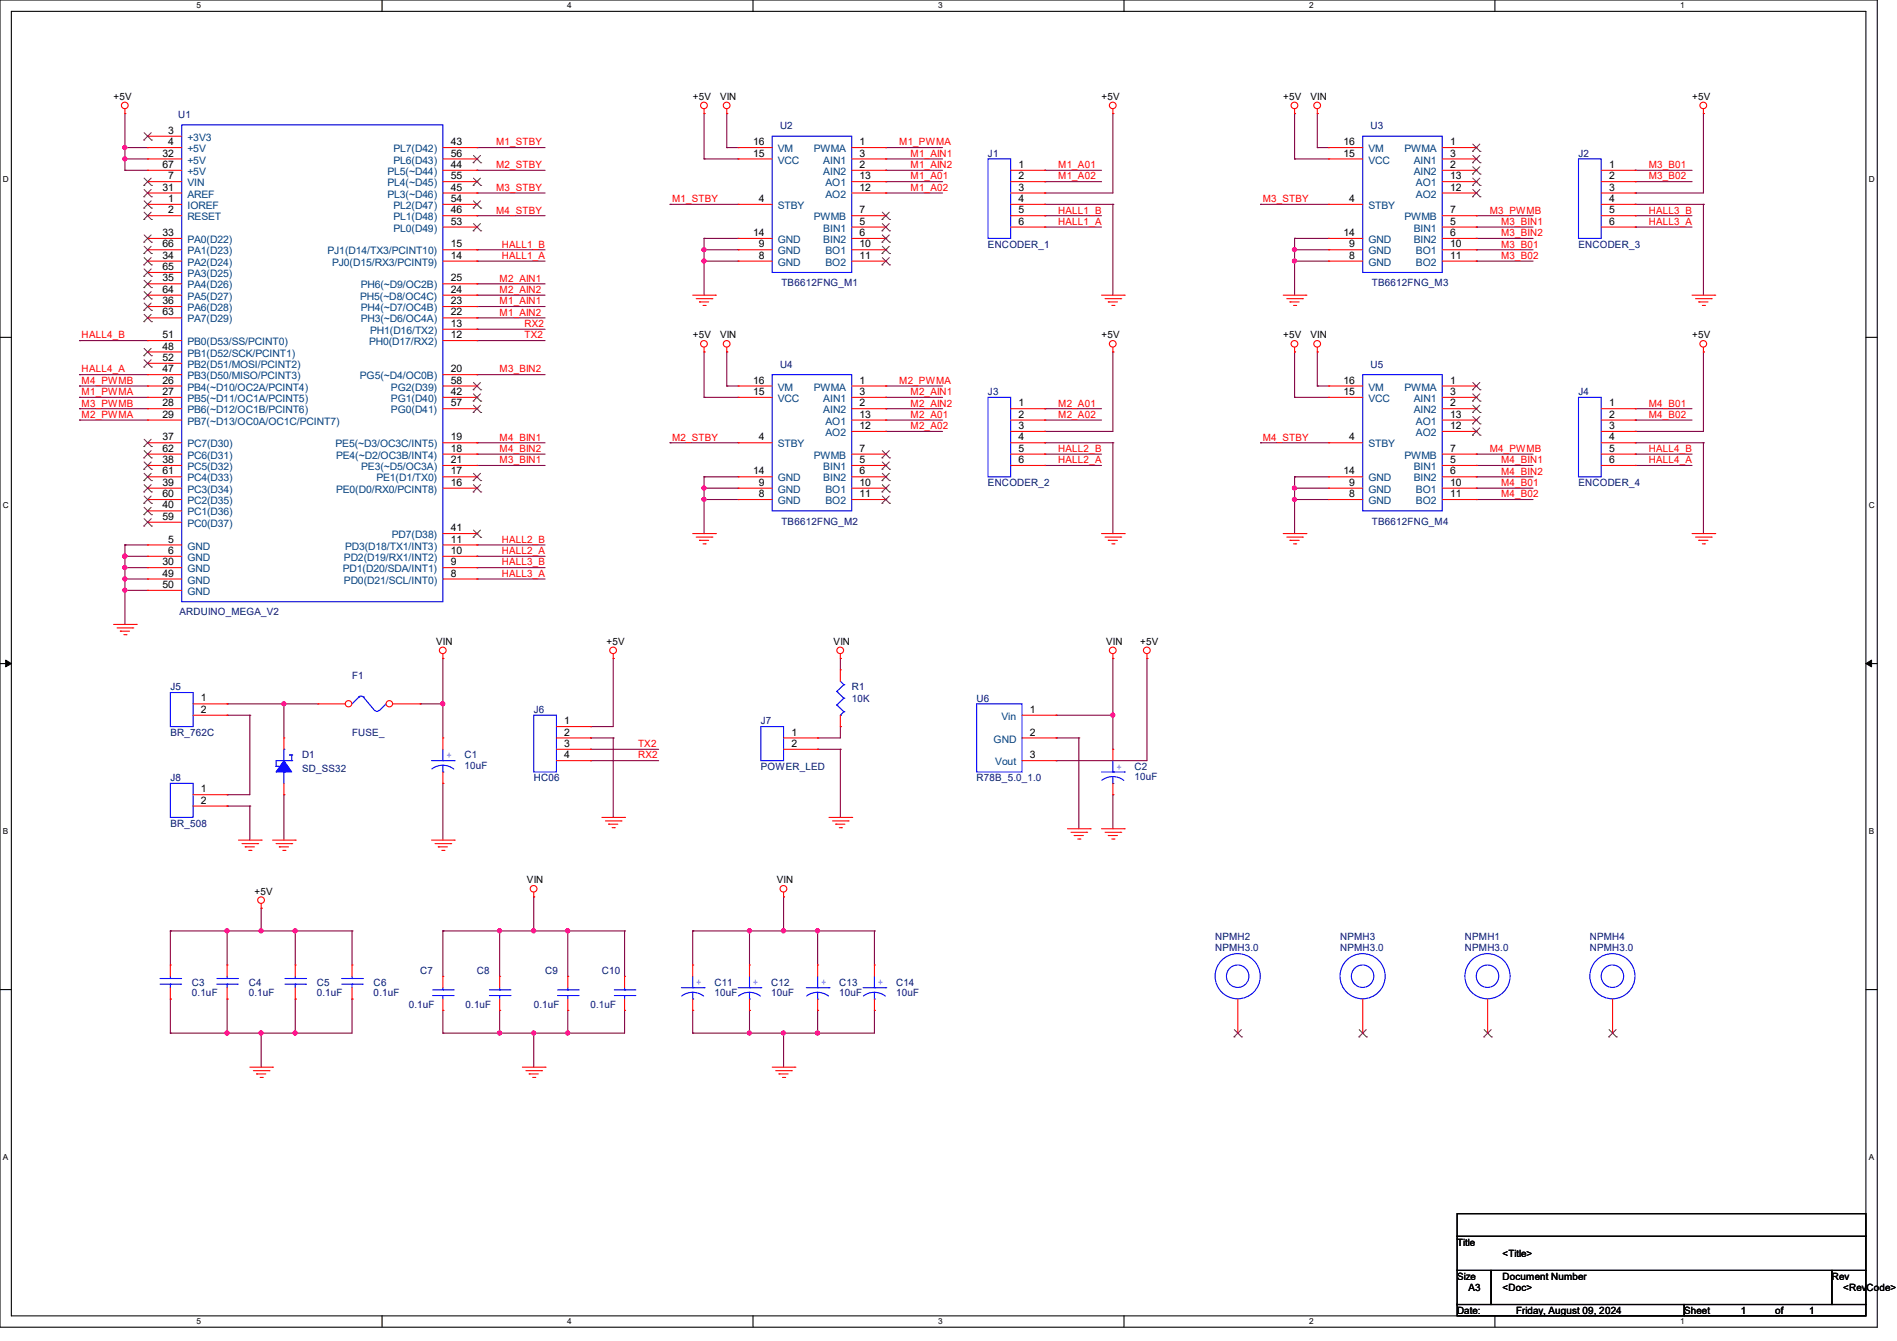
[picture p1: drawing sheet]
<svg xmlns="http://www.w3.org/2000/svg" width="297mm" height="210mm" viewBox="0 0 297 210" stroke-linecap="round" stroke-linejoin="round" font-family="sans-serif">
<defs><g id="words">
<g font-size="1.6">
<text x="17.8" y="15.7">+5V</text>
<text x="108.5" y="15.7">+5V</text>
<text x="112.7" y="15.7">VIN</text>
<text x="172.5" y="15.7">+5V</text>
<text x="200.9" y="15.7">+5V</text>
<text x="205.2" y="15.7">VIN</text>
<text x="264.9" y="15.7">+5V</text>
<text x="26.3" y="21">3</text>
<text x="26.3" y="22.7">4</text>
<text x="70.6" y="22.7">43</text>
<text x="117.9" y="22.7">16</text>
<text x="134.6" y="22.7">1</text>
<text x="210.4" y="22.7">16</text>
<text x="227" y="22.7">1</text>
<text x="25.4" y="29.8">31</text>
<text x="25.4" y="26.3">67</text>
<text x="25.4" y="24.5">32</text>
<text x="26.3" y="28.1">7</text>
<text x="70.6" y="26.3">44</text>
<text x="70.6" y="29.8">45</text>
<text x="70.6" y="28.1">55</text>
<text x="70.6" y="24.5">56</text>
<text x="117.9" y="24.5">15</text>
<text x="134.6" y="26.3">2</text>
<text x="134.6" y="24.5">3</text>
<text x="134.6" y="29.8">12</text>
<text x="134.6" y="28.1">13</text>
<text x="159.5" y="26.3">1</text>
<text x="159.5" y="28.1">2</text>
<text x="159.5" y="29.8">3</text>
<text x="210.4" y="24.5">15</text>
<text x="227" y="26.3">2</text>
<text x="227" y="24.5">3</text>
<text x="227" y="29.8">12</text>
<text x="227" y="28.1">13</text>
<text x="251.9" y="26.3">1</text>
<text x="251.9" y="28.1">2</text>
<text x="251.9" y="29.8">3</text>
<text x="26.3" y="31.6">1</text>
<text x="26.3" y="33.4">2</text>
<text x="70.6" y="33.4">46</text>
<text x="70.6" y="35.2">53</text>
<text x="70.6" y="31.6">54</text>
<text x="118.8" y="31.6">4</text>
<text x="134.6" y="35.2">5</text>
<text x="134.6" y="33.4">7</text>
<text x="159.5" y="31.6">4</text>
<text x="159.5" y="33.4">5</text>
<text x="159.5" y="35.2">6</text>
<text x="211.2" y="31.6">4</text>
<text x="227" y="35.2">5</text>
<text x="227" y="33.4">7</text>
<text x="251.9" y="31.6">4</text>
<text x="251.9" y="33.4">5</text>
<text x="251.9" y="35.2">6</text>
<text x="25.4" y="37">33</text>
<text x="25.4" y="40.5">34</text>
<text x="25.4" y="38.7">66</text>
<text x="70.6" y="40.5">14</text>
<text x="70.6" y="38.7">15</text>
<text x="117.9" y="37">14</text>
<text x="118.8" y="40.5">8</text>
<text x="118.8" y="38.7">9</text>
<text x="134.6" y="37">6</text>
<text x="134.6" y="38.7">10</text>
<text x="134.6" y="40.5">11</text>
<text x="210.4" y="37">14</text>
<text x="211.2" y="40.5">8</text>
<text x="211.2" y="38.7">9</text>
<text x="227" y="37">6</text>
<text x="227" y="38.7">10</text>
<text x="227" y="40.5">11</text>
<text x="25.4" y="44.1">35</text>
<text x="25.4" y="47.6">36</text>
<text x="25.4" y="45.8">64</text>
<text x="25.4" y="42.3">65</text>
<text x="70.6" y="47.6">23</text>
<text x="70.6" y="45.8">24</text>
<text x="70.6" y="44.1">25</text>
<text x="25.4" y="53">51</text>
<text x="25.4" y="49.4">63</text>
<text x="70.6" y="53">12</text>
<text x="70.6" y="51.2">13</text>
<text x="70.6" y="49.4">22</text>
<text x="108.5" y="53">+5V</text>
<text x="112.7" y="53">VIN</text>
<text x="172.5" y="53">+5V</text>
<text x="200.9" y="53">+5V</text>
<text x="205.2" y="53">VIN</text>
<text x="264.9" y="53">+5V</text>
<text x="25.4" y="58.3">47</text>
<text x="25.4" y="54.7">48</text>
<text x="25.4" y="56.5">52</text>
<text x="70.6" y="58.3">20</text>
<text x="25.4" y="60.1">26</text>
<text x="25.4" y="61.8">27</text>
<text x="25.4" y="63.6">28</text>
<text x="25.4" y="65.4">29</text>
<text x="70.6" y="61.8">42</text>
<text x="70.6" y="63.6">57</text>
<text x="70.6" y="60.1">58</text>
<text x="117.9" y="61.8">15</text>
<text x="117.9" y="60.1">16</text>
<text x="134.6" y="60.1">1</text>
<text x="134.6" y="63.6">2</text>
<text x="134.6" y="61.8">3</text>
<text x="134.6" y="65.4">13</text>
<text x="159.5" y="63.6">1</text>
<text x="159.5" y="65.4">2</text>
<text x="210.4" y="61.8">15</text>
<text x="210.4" y="60.1">16</text>
<text x="227" y="60.1">1</text>
<text x="227" y="63.6">2</text>
<text x="227" y="61.8">3</text>
<text x="227" y="65.4">13</text>
<text x="251.9" y="63.6">1</text>
<text x="251.9" y="65.4">2</text>
<text x="25.4" y="69">37</text>
<text x="25.4" y="70.7">62</text>
<text x="70.6" y="70.7">18</text>
<text x="70.6" y="69">19</text>
<text x="118.8" y="69">4</text>
<text x="134.6" y="70.7">7</text>
<text x="134.6" y="67.2">12</text>
<text x="159.5" y="67.2">3</text>
<text x="159.5" y="69">4</text>
<text x="159.5" y="70.7">5</text>
<text x="211.2" y="69">4</text>
<text x="227" y="70.7">7</text>
<text x="227" y="67.2">12</text>
<text x="251.9" y="67.2">3</text>
<text x="251.9" y="69">4</text>
<text x="251.9" y="70.7">5</text>
<text x="25.4" y="72.5">38</text>
<text x="25.4" y="76.1">39</text>
<text x="25.4" y="77.9">60</text>
<text x="25.4" y="74.3">61</text>
<text x="70.6" y="76.1">16</text>
<text x="70.6" y="74.3">17</text>
<text x="70.6" y="72.5">21</text>
<text x="117.9" y="74.3">14</text>
<text x="118.8" y="77.9">8</text>
<text x="118.8" y="76.1">9</text>
<text x="134.6" y="72.5">5</text>
<text x="134.6" y="74.3">6</text>
<text x="134.6" y="76.1">10</text>
<text x="134.6" y="77.9">11</text>
<text x="159.5" y="72.5">6</text>
<text x="210.4" y="74.3">14</text>
<text x="211.2" y="77.9">8</text>
<text x="211.2" y="76.1">9</text>
<text x="227" y="72.5">5</text>
<text x="227" y="74.3">6</text>
<text x="227" y="76.1">10</text>
<text x="227" y="77.9">11</text>
<text x="251.9" y="72.5">6</text>
<text x="25.4" y="81.4">59</text>
<text x="25.4" y="79.6">40</text>
<text x="70.6" y="83.2">41</text>
<text x="25.4" y="88.5">30</text>
<text x="26.3" y="85">5</text>
<text x="26.3" y="86.7">6</text>
<text x="70.6" y="86.7">10</text>
<text x="70.6" y="85">11</text>
<text x="70.6" y="88.5">9</text>
<text x="25.4" y="90.3">49</text>
<text x="25.4" y="92.1">50</text>
<text x="70.6" y="90.3">8</text>
<text x="68.3" y="101">VIN</text>
<text x="95" y="101">+5V</text>
<text x="130.5" y="101">VIN</text>
<text x="173.2" y="101">VIN</text>
<text x="178.5" y="101">+5V</text>
<text x="31.5" y="109.9">1</text>
<text x="31.5" y="111.6">2</text>
<text x="88.3" y="113.4">1</text>
<text x="161.2" y="111.6">1</text>
<text x="88.3" y="115.2">2</text>
<text x="88.3" y="117">3</text>
<text x="88.3" y="118.7">4</text>
<text x="123.9" y="115.2">1</text>
<text x="123.9" y="117">2</text>
<text x="161.2" y="115.2">2</text>
<text x="161.2" y="118.7">3</text>
<text x="31.5" y="124.1">1</text>
<text x="31.5" y="125.9">2</text>
<text x="39.8" y="140.1">+5V</text>
<text x="82.5" y="138.3">VIN</text>
<text x="121.6" y="138.3">VIN</text>
<text x="228.1" y="195.1">Title</text>
<text x="235.2" y="196.8">&lt;Title&gt;</text>
<text x="228.1" y="200.4">Size</text>
<text x="229.9" y="202.2">A3</text>
<text x="235.2" y="200.4">Document Number</text>
<text x="235.2" y="202.2">&lt;Doc&gt;</text>
<text x="286.8" y="200.4">Rev</text>
<text x="288.6" y="202.2">&lt;RevCode&gt;</text>
<text x="228.1" y="205.7">Date:</text>
<text x="237.4" y="205.7">Friday, August 09, 2024</text>
<text x="263.7" y="205.7">Sheet</text>
<text x="272.6" y="205.7">1</text>
<text x="277.9" y="205.7">of</text>
<text x="283.2" y="205.7">1</text>
</g>
<g font-size="1.6" fill="#000080">
<text x="27.9" y="18.5">U1</text>
<text x="122.1" y="20.3">U2</text>
<text x="214.6" y="20.3">U3</text>
<text x="154.7" y="24.6">J1</text>
<text x="247.1" y="24.6">J2</text>
<text x="154.7" y="38.8">ENCODER_1</text>
<text x="247.1" y="38.8">ENCODER_3</text>
<text x="122.3" y="44.8">TB6612FNG_M1</text>
<text x="214.8" y="44.8">TB6612FNG_M3</text>
<text x="122.1" y="57.6">U4</text>
<text x="214.6" y="57.6">U5</text>
<text x="154.7" y="61.9">J3</text>
<text x="247.1" y="61.9">J4</text>
<text x="154.7" y="76.1">ENCODER_2</text>
<text x="247.1" y="76.1">ENCODER_4</text>
<text x="122.3" y="82.2">TB6612FNG_M2</text>
<text x="214.8" y="82.2">TB6612FNG_M4</text>
<text x="28.1" y="96.4">ARDUINO_MEGA_V2</text>
<text x="55.1" y="106.3">F1</text>
<text x="26.7" y="108.1">J5</text>
<text x="83.6" y="111.7">J6</text>
<text x="119.1" y="113.5">J7</text>
<text x="133.3" y="108.1">R1</text>
<text x="133.3" y="109.9">10K</text>
<text x="152.9" y="109.9">U6</text>
<text x="26.7" y="115.2">BR_762C</text>
<text x="47.3" y="118.8">D1</text>
<text x="55.1" y="115.2">FUSE_</text>
<text x="72.7" y="118.8">C1</text>
<text x="26.7" y="122.3">J8</text>
<text x="47.3" y="120.9">SD_SS32</text>
<text x="72.7" y="120.4">10uF</text>
<text x="83.6" y="122.3">HC06</text>
<text x="119.1" y="120.6">POWER_LED</text>
<text x="152.9" y="122.3">R78B_5.0_1.0</text>
<text x="177.6" y="120.6">C2</text>
<text x="177.6" y="122.2">10uF</text>
<text x="26.7" y="129.5">BR_508</text>
<text x="190.2" y="147.2">NPMH2</text>
<text x="190.2" y="149">NPMH3.0</text>
<text x="209.8" y="147.2">NPMH3</text>
<text x="209.8" y="149">NPMH3.0</text>
<text x="229.4" y="147.2">NPMH1</text>
<text x="229.4" y="149">NPMH3.0</text>
<text x="248.9" y="147.2">NPMH4</text>
<text x="248.9" y="149">NPMH3.0</text>
<text x="30.1" y="154.3">C3</text>
<text x="30.1" y="156">0.1uF</text>
<text x="38.9" y="154.3">C4</text>
<text x="38.9" y="156">0.1uF</text>
<text x="49.6" y="154.3">C5</text>
<text x="49.6" y="156">0.1uF</text>
<text x="58.5" y="154.3">C6</text>
<text x="58.5" y="156">0.1uF</text>
<text x="65.8" y="152.6">C7</text>
<text x="74.7" y="152.6">C8</text>
<text x="85.3" y="152.6">C9</text>
<text x="94.2" y="152.6">C10</text>
<text x="111.8" y="154.3">C11</text>
<text x="111.8" y="156">10uF</text>
<text x="120.7" y="154.3">C12</text>
<text x="120.7" y="156">10uF</text>
<text x="131.4" y="154.3">C13</text>
<text x="131.4" y="156">10uF</text>
<text x="140.3" y="154.3">C14</text>
<text x="140.3" y="156">10uF</text>
<text x="64" y="157.9">0.1uF</text>
<text x="72.9" y="157.9">0.1uF</text>
<text x="83.6" y="157.9">0.1uF</text>
<text x="92.5" y="157.9">0.1uF</text>
</g>
<g font-size="1.6" fill="#004080">
<text x="29.3" y="22.1">+3V3</text>
<text x="29.3" y="23.8">+5V</text>
<text x="61.6" y="23.8">PL7(D42)</text>
<text x="121.8" y="23.8">VM</text>
<text x="127.4" y="23.8">PWMA</text>
<text x="214.2" y="23.8">VM</text>
<text x="219.9" y="23.8">PWMA</text>
<text x="29.3" y="29.2">VIN</text>
<text x="29.3" y="27.4">+5V</text>
<text x="29.3" y="25.6">+5V</text>
<text x="60.7" y="27.4">PL5(~D44)</text>
<text x="60.7" y="29.2">PL4(~D45)</text>
<text x="61.6" y="25.6">PL6(D43)</text>
<text x="121.8" y="25.6">VCC</text>
<text x="128.9" y="27.4">AIN2</text>
<text x="128.9" y="25.6">AIN1</text>
<text x="129.2" y="29.2">AO1</text>
<text x="214.2" y="25.6">VCC</text>
<text x="221.4" y="27.4">AIN2</text>
<text x="221.4" y="25.6">AIN1</text>
<text x="221.7" y="29.2">AO1</text>
<text x="29.3" y="32.7">IOREF</text>
<text x="29.3" y="34.5">RESET</text>
<text x="29.3" y="30.9">AREF</text>
<text x="60.7" y="30.9">PL3(~D46)</text>
<text x="61.6" y="34.5">PL1(D48)</text>
<text x="61.6" y="32.7">PL2(D47)</text>
<text x="121.8" y="32.7">STBY</text>
<text x="127.4" y="34.5">PWMB</text>
<text x="129.2" y="30.9">AO2</text>
<text x="214.2" y="32.7">STBY</text>
<text x="219.9" y="34.5">PWMB</text>
<text x="221.7" y="30.9">AO2</text>
<text x="29.3" y="38.1">PA0(D22)</text>
<text x="29.3" y="41.6">PA2(D24)</text>
<text x="29.3" y="39.8">PA1(D23)</text>
<text x="51.3" y="39.8">PJ1(D14/TX3/PCINT10)</text>
<text x="52" y="41.6">PJ0(D15/RX3/PCINT9)</text>
<text x="61.6" y="36.3">PL0(D49)</text>
<text x="121.8" y="41.6">GND</text>
<text x="121.8" y="39.8">GND</text>
<text x="121.8" y="38.1">GND</text>
<text x="128.9" y="36.3">BIN1</text>
<text x="128.9" y="38.1">BIN2</text>
<text x="129.2" y="39.8">BO1</text>
<text x="129.2" y="41.6">BO2</text>
<text x="214.2" y="41.6">GND</text>
<text x="214.2" y="39.8">GND</text>
<text x="214.2" y="38.1">GND</text>
<text x="221.4" y="36.3">BIN1</text>
<text x="221.4" y="38.1">BIN2</text>
<text x="221.7" y="39.8">BO1</text>
<text x="221.7" y="41.6">BO2</text>
<text x="29.3" y="45.2">PA4(D26)</text>
<text x="29.3" y="46.9">PA5(D27)</text>
<text x="29.3" y="43.4">PA3(D25)</text>
<text x="56.4" y="46.9">PH5(~D8/OC4C)</text>
<text x="56.5" y="45.2">PH6(~D9/OC2B)</text>
<text x="29.3" y="48.7">PA6(D28)</text>
<text x="29.3" y="50.5">PA7(D29)</text>
<text x="56.5" y="50.5">PH3(~D6/OC4A)</text>
<text x="56.5" y="48.7">PH4(~D7/OC4B)</text>
<text x="58" y="52.3">PH1(D16/TX2)</text>
<text x="29.3" y="59.4">PB3(D50/MISO/PCINT3)</text>
<text x="29.3" y="55.8">PB1(D52/SCK/PCINT1)</text>
<text x="29.3" y="54.1">PB0(D53/SS/PCINT0)</text>
<text x="29.3" y="57.6">PB2(D51/MOSI/PCINT2)</text>
<text x="56.3" y="59.4">PG5(~D4/OC0B)</text>
<text x="57.8" y="54.1">PH0(D17/RX2)</text>
<text x="29.3" y="61.2">PB4(~D10/OC2A/PCINT4)</text>
<text x="29.3" y="63">PB5(~D11/OC1A/PCINT5)</text>
<text x="29.3" y="64.7">PB6(~D12/OC1B/PCINT6)</text>
<text x="61.2" y="63">PG1(D40)</text>
<text x="61.2" y="64.7">PG0(D41)</text>
<text x="61.2" y="61.2">PG2(D39)</text>
<text x="121.8" y="63">VCC</text>
<text x="121.8" y="61.2">VM</text>
<text x="127.4" y="61.2">PWMA</text>
<text x="128.9" y="64.7">AIN2</text>
<text x="128.9" y="63">AIN1</text>
<text x="214.2" y="63">VCC</text>
<text x="214.2" y="61.2">VM</text>
<text x="219.9" y="61.2">PWMA</text>
<text x="221.4" y="64.7">AIN2</text>
<text x="221.4" y="63">AIN1</text>
<text x="29.3" y="66.5">PB7(~D13/OC0A/OC1C/PCINT7)</text>
<text x="29.3" y="70.1">PC7(D30)</text>
<text x="29.3" y="71.8">PC6(D31)</text>
<text x="52.5" y="70.1">PE5(~D3/OC3C/INT5)</text>
<text x="52.6" y="71.8">PE4(~D2/OC3B/INT4)</text>
<text x="121.8" y="70.1">STBY</text>
<text x="127.4" y="71.8">PWMB</text>
<text x="129.2" y="68.3">AO2</text>
<text x="129.2" y="66.5">AO1</text>
<text x="214.2" y="70.1">STBY</text>
<text x="219.9" y="71.8">PWMB</text>
<text x="221.7" y="68.3">AO2</text>
<text x="221.7" y="66.5">AO1</text>
<text x="29.3" y="73.6">PC5(D32)</text>
<text x="29.3" y="77.2">PC3(D34)</text>
<text x="29.3" y="75.4">PC4(D33)</text>
<text x="52.6" y="77.2">PE0(D0/RX0/PCINT8)</text>
<text x="56.6" y="73.6">PE3(~D5/OC3A)</text>
<text x="58.9" y="75.4">PE1(D1/TX0)</text>
<text x="121.8" y="77.2">GND</text>
<text x="121.8" y="75.4">GND</text>
<text x="128.9" y="73.6">BIN1</text>
<text x="128.9" y="75.4">BIN2</text>
<text x="129.2" y="77.2">BO1</text>
<text x="214.2" y="77.2">GND</text>
<text x="214.2" y="75.4">GND</text>
<text x="221.4" y="73.6">BIN1</text>
<text x="221.4" y="75.4">BIN2</text>
<text x="221.7" y="77.2">BO1</text>
<text x="29.3" y="82.5">PC0(D37)</text>
<text x="29.3" y="79">PC2(D35)</text>
<text x="29.3" y="80.7">PC1(D36)</text>
<text x="121.8" y="79">GND</text>
<text x="129.2" y="79">BO2</text>
<text x="214.2" y="79">GND</text>
<text x="221.7" y="79">BO2</text>
<text x="29.3" y="86.1">GND</text>
<text x="29.3" y="87.8">GND</text>
<text x="29.3" y="89.6">GND</text>
<text x="53.7" y="89.6">PD1(D20/SDA/INT1)</text>
<text x="53.8" y="87.8">PD2(D19/RX1/INT2)</text>
<text x="54" y="86.1">PD3(D18/TX1/INT3)</text>
<text x="61.3" y="84.3">PD7(D38)</text>
<text x="29.3" y="91.4">GND</text>
<text x="29.3" y="93.2">GND</text>
<text x="53.8" y="91.4">PD0(D21/SCL/INT0)</text>
<text x="156.8" y="112.7">Vin</text>
<text x="155.6" y="116.3">GND</text>
<text x="155.8" y="119.8">Vout</text>
</g>
<g font-size="1.6" fill="#f00">
<text x="77.7" y="22.8">M1_STBY</text>
<text x="140.8" y="22.8">M1_PWMA</text>
<text x="77.7" y="26.3">M2_STBY</text>
<text x="77.7" y="29.9">M3_STBY</text>
<text x="142.6" y="28.1">M1_A01</text>
<text x="142.6" y="29.9">M1_A02</text>
<text x="142.6" y="24.6">M1_AIN1</text>
<text x="142.6" y="26.3">M1_AIN2</text>
<text x="165.7" y="26.3">M1_A01</text>
<text x="165.7" y="28.1">M1_A02</text>
<text x="258.1" y="26.3">M3_B01</text>
<text x="258.1" y="28.1">M3_B02</text>
<text x="77.7" y="33.4">M4_STBY</text>
<text x="105.2" y="31.7">M1_STBY</text>
<text x="165.7" y="33.4">HALL1_B</text>
<text x="165.7" y="35.2">HALL1_A</text>
<text x="197.7" y="31.7">M3_STBY</text>
<text x="233.3" y="33.4">M3_PWMB</text>
<text x="235" y="35.2">M3_BIN1</text>
<text x="258.1" y="33.4">HALL3_B</text>
<text x="258.1" y="35.2">HALL3_A</text>
<text x="78.6" y="38.8">HALL1_B</text>
<text x="78.6" y="40.6">HALL1_A</text>
<text x="235" y="38.8">M3_B01</text>
<text x="235" y="40.6">M3_B02</text>
<text x="235" y="37">M3_BIN2</text>
<text x="78.2" y="47.7">M1_AIN1</text>
<text x="78.2" y="45.9">M2_AIN2</text>
<text x="78.2" y="44.1">M2_AIN1</text>
<text x="12.8" y="53">HALL4_B</text>
<text x="78.2" y="49.4">M1_AIN2</text>
<text x="82.1" y="51.2">RX2</text>
<text x="82.1" y="53">TX2</text>
<text x="12.8" y="58.3">HALL4_A</text>
<text x="78.2" y="58.3">M3_BIN2</text>
<text x="12.8" y="60.1">M4_PWMB</text>
<text x="12.8" y="61.9">M1_PWMA</text>
<text x="12.8" y="63.7">M3_PWMB</text>
<text x="12.8" y="65.4">M2_PWMA</text>
<text x="140.8" y="60.1">M2_PWMA</text>
<text x="142.6" y="65.4">M2_A01</text>
<text x="142.6" y="61.9">M2_AIN1</text>
<text x="142.6" y="63.7">M2_AIN2</text>
<text x="165.7" y="63.7">M2_A01</text>
<text x="165.7" y="65.4">M2_A02</text>
<text x="258.1" y="63.7">M4_B01</text>
<text x="258.1" y="65.4">M4_B02</text>
<text x="78.2" y="69">M4_BIN1</text>
<text x="78.2" y="70.8">M4_BIN2</text>
<text x="105.2" y="69">M2_STBY</text>
<text x="142.6" y="67.2">M2_A02</text>
<text x="165.7" y="70.8">HALL2_B</text>
<text x="197.7" y="69">M4_STBY</text>
<text x="233.3" y="70.8">M4_PWMB</text>
<text x="258.1" y="70.8">HALL4_B</text>
<text x="78.2" y="72.6">M3_BIN1</text>
<text x="165.7" y="72.6">HALL2_A</text>
<text x="235" y="76.1">M4_B01</text>
<text x="235" y="77.9">M4_B02</text>
<text x="235" y="72.6">M4_BIN1</text>
<text x="235" y="74.3">M4_BIN2</text>
<text x="258.1" y="72.6">HALL4_A</text>
<text x="78.6" y="88.6">HALL3_B</text>
<text x="78.6" y="85">HALL2_B</text>
<text x="78.6" y="86.8">HALL2_A</text>
<text x="78.6" y="90.3">HALL3_A</text>
<text x="99.9" y="117">TX2</text>
<text x="99.9" y="118.8">RX2</text>
</g>
<g font-size="1.6" fill="#00f">
<text x="69.9" y="118.7">+</text>
<text x="174.8" y="120.5">+</text>
<text x="109" y="154.3">+</text>
<text x="117.9" y="154.3">+</text>
<text x="128.6" y="154.3">+</text>
<text x="137.5" y="154.3">+</text>
</g>
<g font-size="1.3">
<text x="30.8" y="1.3">5</text>
<text x="88.8" y="1.3">4</text>
<text x="146.9" y="1.3">3</text>
<text x="205" y="1.3">2</text>
<text x="263.1" y="1.3">1</text>
<text x=".5" y="28.4">D</text>
<text x="292.6" y="28.4">D</text>
<text x=".5" y="79.5">C</text>
<text x="292.6" y="79.5">C</text>
<text x=".5" y="130.6">B</text>
<text x="292.6" y="130.6">B</text>
<text x=".5" y="181.7">A</text>
<text x="292.6" y="181.7">A</text>
<text x="30.8" y="207.4">5</text>
<text x="88.8" y="207.4">4</text>
<text x="146.9" y="207.4">3</text>
<text x="205" y="207.4">2</text>
<text x="263.1" y="207.4">1</text>
</g>
</g></defs>
<path d="M0 0h293.9v207.9h-293.9zM1.8 1.8h290.3v204.3h-290.3z" fill="none" stroke="#000" stroke-width=".17"/>
<g fill="#fff">
<path d="M30.8 .2h.7v1.4h-.7z"/>
<path d="M30.8 206.2h.7v1.4h-.7z"/>
</g>
<path d="M59.8 0v1.8M59.8 206.1v1.8" fill="none" stroke="#000" stroke-width=".17"/>
<g fill="#fff">
<path d="M88.8 .2h.7v1.4h-.7z"/>
<path d="M88.8 206.2h.7v1.4h-.7z"/>
</g>
<path d="M117.9 0v1.8M117.9 206.1v1.8" fill="none" stroke="#000" stroke-width=".17"/>
<g fill="#fff">
<path d="M146.9 .2h.7v1.4h-.7z"/>
<path d="M146.9 206.2h.7v1.4h-.7z"/>
</g>
<path d="M176 0v1.8M176 206.1v1.8" fill="none" stroke="#000" stroke-width=".17"/>
<g fill="#fff">
<path d="M205 .2h.7v1.4h-.7z"/>
<path d="M205 206.2h.7v1.4h-.7z"/>
</g>
<path d="M234.1 0v1.8M234.1 206.1v1.8" fill="none" stroke="#000" stroke-width=".17"/>
<g fill="#fff">
<path d="M263.1 .2h.6v1.4h-.6z"/>
<path d="M263.1 206.2h.6v1.4h-.6z"/>
<path d="M.5 27.3h.9v1.4h-.9z"/>
<path d="M292.6 27.3h.9v1.4h-.9z"/>
<path d="M.5 78.4h.9v1.4h-.9z"/>
<path d="M292.6 78.4h.9v1.4h-.9z"/>
</g>
<path d="M0 52.8h1.8M292.1 52.8h1.8" fill="none" stroke="#000" stroke-width=".17"/>
<g fill="#fff">
<path d="M.5 129.5h.8v1.4h-.8z"/>
<path d="M292.6 129.5h.8v1.4h-.8z"/>
</g>
<path d="M0 103.9h1.8M292.1 103.9h1.8" fill="none" stroke="#000" stroke-width=".17"/>
<path d="M.9 103.4l.9 .5-.9 .5zM292.1 103.9l.9-.5v1z" fill="#000" stroke="#000" stroke-width=".16"/>
<g fill="#fff">
<path d="M.5 180.5h.8v1.4h-.8z"/>
<path d="M292.6 180.5h.8v1.4h-.8z"/>
</g>
<path d="M0 155h1.8M292.1 155h1.8M228.1 190.1h64v3.5h-64zM228.1 193.6h64v5.4h-64zM228.1 199h5.4v5.3h-5.4zM233.5 199h53.3v5.3h-53.3zM286.8 199h5.3v5.3h-5.3zM228.1 204.3h35.6v1.8h-35.6zM263.7 204.3h28.4v1.8h-28.4z" fill="none" stroke="#000" stroke-width=".17"/>
<g fill="none" stroke="#800040" stroke-width=".17">
<path d="M19.6 17.8v8.9M110.2 17.8h.1M110.2 17.8v7.1M113.8 17.8h.1M113.8 17.8v5.3M174.2 17.8h.1M174.2 17.8v12.4h-10.6M202.7 17.8h.1M202.7 17.8v7.1M206.2 17.8h.1M206.2 17.8v5.3M266.7 17.8h.1"/>
<path d="M266.7 17.8v12.4h-10.7M19.6 24.9h.1M19.6 23.1h.1M19.6 26.7h.1M19.6 23.1h3.5M19.6 24.9h3.5M19.6 26.7h3.5M74.7 23.1h.1M74.7 26.7h.1M74.7 30.2h.1M74.7 33.8h.1M74.7 39.1h.1"/>
<path d="M74.7 23.1h10.6M74.7 26.7h10.6M74.7 33.8h10.6M74.7 30.2h10.6M74.7 39.1h10.6M104.9 32h.1M104.9 32h10.7M110.2 24.9h.1M110.2 37.3h.1M110.2 39.1h.1M110.2 24.9h5.4M110.2 37.3v8.9"/>
<path d="M110.2 37.3h5.4M110.2 39.1h5.4M113.8 23.1h.1M113.8 23.1h1.8M138.7 28.4h.1M138.7 30.2h.1M138.7 24.9h.1M138.7 26.7h.1M138.7 23.1h.1M138.7 23.1h8.9M138.7 24.9h8.9M138.7 26.7h8.9"/>
<path d="M138.7 28.4h8.9M138.7 30.2h8.9M163.6 26.7h.1M163.6 28.4h.1M163.6 33.8h.1M163.6 30.2h.1M163.6 32h.1M163.6 35.6h.1M163.6 26.7h8.9M163.6 28.4h8.9M163.6 33.8h8.9M163.6 32h10.6"/>
<path d="M163.6 35.6h8.9M174.2 32h.1M174.2 32v14.2M197.4 32h.1M197.4 32h10.6M202.7 24.9h.1M202.7 37.3h.1M202.7 39.1h.1M202.7 24.9h5.3M202.7 37.3h5.3M202.7 39.1h5.3M202.7 37.3v8.9"/>
<path d="M206.2 23.1h.1M206.2 23.1h1.8M231.1 39.1h.1M231.1 35.6h.1M231.1 37.3h.1M231.1 33.8h.1M231.1 33.8h8.9M231.1 35.6h8.9M231.1 37.3h8.9M231.1 39.1h8.9M256 33.8h.1M256 30.2h.1"/>
<path d="M256 32h.1M256 35.6h.1M256 26.7h.1M256 28.4h.1M256 26.7h8.9M256 28.4h8.9M256 33.8h8.9M256 32h10.7M256 35.6h8.9M266.7 32h.1M266.7 32v14.2M12.4 53.3h.1"/>
<path d="M12.4 58.7h.1M12.4 53.3h10.7M12.4 58.7h10.7M74.7 51.6h.1M74.7 53.3h.1M74.7 40.9h.1M74.7 58.7h.1M74.7 49.8h.1M74.7 48h.1M74.7 46.2h.1M74.7 44.4h.1M74.7 40.9h10.6"/>
<path d="M74.7 53.3h10.6M74.7 58.7h10.6M74.7 51.6h10.6M74.7 49.8h10.6M74.7 48h10.6M74.7 46.2h10.6M74.7 44.4h10.6M110.2 40.9h.1M110.2 55.1h.1M110.2 55.1v7.1M110.2 40.9h5.4M113.8 55.1h.1"/>
<path d="M113.8 55.1v5.4M174.2 55.1h.1M174.2 55.1v12.5h-10.6M202.7 40.9h.1M202.7 55.1h.1M202.7 40.9h5.3M202.7 55.1v7.1M206.2 55.1h.1M206.2 55.1v5.4M231.1 40.9h.1M231.1 40.9h8.9M266.7 55.1h.1"/>
<path d="M266.7 55.1v12.5h-10.7M12.4 60.5h.1M12.4 62.2h.1M12.4 64h.1M12.4 65.8h.1M12.4 60.5h10.7M12.4 62.2h10.7M12.4 65.8h10.7M12.4 64h10.7M74.7 69.3h.1M74.7 71.1h.1M74.7 72.9h.1"/>
<path d="M74.7 71.1h10.6M74.7 69.3h10.6M74.7 72.9h10.6M104.9 69.3h.1M104.9 69.3h10.7M110.2 62.2h.1M110.2 74.7h.1M110.2 76.5h.1M110.2 78.2h.1M110.2 74.7v8.9M110.2 62.2h5.4M110.2 74.7h5.4"/>
<path d="M110.2 76.5h5.4M110.2 78.2h5.4M113.8 60.5h.1M113.8 60.5h1.8M138.7 65.8h.1M138.7 67.6h.1M138.7 62.2h.1M138.7 64h.1M138.7 60.5h.1M138.7 60.5h8.9M138.7 62.2h8.9M138.7 67.6h8.9"/>
<path d="M138.7 65.8h8.9M138.7 64h8.9M163.6 71.1h.1M163.6 67.6h.1M163.6 69.3h.1M163.6 72.9h.1M163.6 64h.1M163.6 65.8h.1M163.6 71.1h8.9M163.6 69.3h10.6M163.6 72.9h8.9M163.6 65.8h8.9"/>
<path d="M163.6 64h8.9M174.2 69.3h.1M174.2 69.3v14.3M197.4 69.3h.1M197.4 69.3h10.6M202.7 62.2h.1M202.7 74.7h.1M202.7 76.5h.1M202.7 78.2h.1M202.7 62.2h5.3M202.7 74.7h5.3M202.7 76.5h5.3"/>
<path d="M202.7 78.2h5.3M202.7 74.7v8.9M206.2 60.5h.1M206.2 60.5h1.8M231.1 76.5h.1M231.1 78.2h.1M231.1 72.9h.1M231.1 74.7h.1M231.1 71.1h.1M231.1 71.1h8.9M231.1 72.9h8.9M231.1 74.7h8.9"/>
<path d="M231.1 76.5h8.9M231.1 78.2h8.9M256 71.1h.1M256 67.6h.1M256 69.3h.1M256 72.9h.1M256 64h.1M256 65.8h.1M256 71.1h8.9M256 69.3h10.7M256 72.9h8.9M256 65.8h8.9"/>
<path d="M256 64h8.9M266.7 69.3h.1M266.7 69.3v14.3M19.6 85.3h.1M19.6 87.1h.1M19.6 88.9h.1M19.6 90.7h.1M19.6 92.5h.1M19.6 85.3v12.5M19.6 85.3h3.5M19.6 87.1h3.5M19.6 88.9h3.5"/>
<path d="M19.6 90.7h3.5M19.6 92.5h3.5M74.7 88.9h.1M74.7 90.7h.1M74.7 85.3h.1M74.7 87.1h.1M74.7 85.3h10.6M74.7 87.1h10.6M74.7 88.9h10.6M74.7 90.7h10.6M35.6 112h.1M35.6 110.2h.1"/>
<path d="M35.6 112h3.5M35.6 110.2h14.2M39.1 112h.1M39.1 112v12.5h-3.5M44.4 110.2h.1M44.4 110.2v5.4M65.8 110.2h.1M65.8 110.2h3.5M69.3 110.2h.1M69.3 103.1h.1M69.3 103.1v12.5M92.5 113.8h.1"/>
<path d="M92.5 115.6h.1M92.5 117.3h.1M92.5 119.1h.1M92.5 115.6h3.5M92.5 117.3h10.6M92.5 119.1h10.6M96 103.1h.1M96 115.6h.1M96 103.1v10.7h-3.5M96 115.6v12.4M128 115.6h.1M128 117.3h.1"/>
<path d="M128 117.3h3.6M131.6 113.8h.1M131.6 103.1h.1M131.6 117.3h.1M131.6 113.8v1.8h-3.6M131.6 103.1v1.8M131.6 117.3v10.7M165.4 112h.1M165.4 115.6h.1M165.4 119.1h.1M165.4 112h8.8M165.4 115.6h3.5"/>
<path d="M168.9 115.6h.1M168.9 115.6v14.2M174.2 112h.1M174.2 103.1h.1M174.2 103.1v14.2M179.6 103.1h.1M179.6 103.1v16h-14.2M35.6 124.5h.1M35.6 126.2h.1M35.6 126.2h3.5M39.1 126.2h.1M39.1 126.2v5.4"/>
<path d="M44.4 124.5h.1M44.4 124.5v7.1M69.3 122.7h.1M69.3 122.7v8.9M174.2 124.5h.1M174.2 124.5v5.3M26.7 145.8h.1M26.7 156.5h.1M26.7 145.8h28.4M26.7 145.8v5.3M26.7 156.5v5.3M35.6 145.8h.1"/>
<path d="M35.6 156.5h.1M35.6 145.8v5.3M35.6 156.5v5.3M40.9 142.2h.1M40.9 145.8h.1M40.9 142.2v3.6M46.2 145.8h.1M46.2 156.5h.1M46.2 145.8v5.3M46.2 156.5v5.3M55.1 145.8h.1M55.1 156.5h.1"/>
<path d="M55.1 145.8v5.3M55.1 156.5v5.3h-28.4M69.3 145.8h.1M69.3 158.2h.1M69.3 145.8v7.1M69.3 158.2v3.6M69.3 145.8h28.5M78.2 158.2h.1M78.2 145.8h.1M78.2 145.8v7.1M78.2 158.2v3.6M83.6 145.8h.1"/>
<path d="M83.6 140.5h.1M83.6 140.5v5.3M88.9 145.8h.1M88.9 158.2h.1M88.9 145.8v7.1M88.9 158.2v3.6M97.8 158.2h.1M97.8 145.8h.1M97.8 158.2v3.6h-28.5M97.8 145.8v7.1M108.5 158.2h.1M108.5 145.8h.1"/>
<path d="M108.5 145.8h28.4M108.5 145.8v5.3M108.5 158.2v3.6M117.3 158.2h.1M117.3 145.8h.1M117.3 145.8v5.3M117.3 158.2v3.6M122.7 145.8h.1M122.7 140.5h.1M122.7 140.5v5.3M128 158.2h.1M128 145.8h.1"/>
<path d="M128 145.8v5.3M128 158.2v3.6M136.9 158.2h.1M136.9 145.8h.1M136.9 158.2v3.6h-28.4M136.9 145.8v5.3M26.7 161.8h.1M35.6 161.8h.1M40.9 161.8h.1M40.9 161.8v5.3M46.2 161.8h.1M69.3 161.8h.1"/>
<path d="M78.2 161.8h.1M83.6 161.8h.1M83.6 161.8v5.3M88.9 161.8h.1M108.5 161.8h.1M117.3 161.8h.1M122.7 161.8h.1M122.7 161.8v5.3M128 161.8h.1"/>
</g>
<g fill="#f0f" stroke="#f0f" stroke-width=".17">
<circle cx="44.4" cy="110.2" r=".32"/>
<circle cx="69.3" cy="110.2" r=".32"/>
<circle cx="19.5" cy="24.9" r=".32"/>
<circle cx="19.5" cy="23.1" r=".32"/>
<circle cx="110.2" cy="40.9" r=".32"/>
<circle cx="110.2" cy="39.1" r=".32"/>
<circle cx="110.2" cy="78.2" r=".32"/>
<circle cx="110.2" cy="76.4" r=".32"/>
<circle cx="202.7" cy="40.9" r=".32"/>
<circle cx="202.7" cy="39.1" r=".32"/>
<circle cx="202.7" cy="78.2" r=".32"/>
<circle cx="202.7" cy="76.4" r=".32"/>
<circle cx="19.5" cy="87.1" r=".32"/>
<circle cx="19.5" cy="90.7" r=".32"/>
<circle cx="19.5" cy="92.4" r=".32"/>
<circle cx="40.9" cy="145.8" r=".32"/>
<circle cx="35.5" cy="145.8" r=".32"/>
<circle cx="46.2" cy="145.8" r=".32"/>
<circle cx="35.5" cy="161.8" r=".32"/>
<circle cx="46.2" cy="161.8" r=".32"/>
<circle cx="40.9" cy="161.8" r=".32"/>
<circle cx="88.9" cy="161.8" r=".32"/>
<circle cx="78.2" cy="145.8" r=".32"/>
<circle cx="88.9" cy="145.8" r=".32"/>
<circle cx="83.5" cy="145.8" r=".32"/>
<circle cx="83.5" cy="161.8" r=".32"/>
<circle cx="78.2" cy="161.8" r=".32"/>
<circle cx="174.2" cy="112" r=".32"/>
<circle cx="117.3" cy="161.8" r=".32"/>
<circle cx="128" cy="161.8" r=".32"/>
<circle cx="122.7" cy="145.8" r=".32"/>
<circle cx="128" cy="145.8" r=".32"/>
<circle cx="122.7" cy="161.8" r=".32"/>
<circle cx="117.3" cy="145.8" r=".32"/>
<circle cx="19.5" cy="88.9" r=".32"/>
</g>
<g fill="none" stroke="#f00" stroke-width=".17">
<path d="M19.6 17.8h.1M19.6 17.1v.7M110.2 17.8h.1M110.2 17.1v.7M113.8 17.8h.1M113.8 17.1v.7M174.2 17.8h.1M174.2 17.1v.7M202.7 17.8h.1M202.7 17.1v.7M206.2 17.8h.1M206.2 17.1v.7"/>
<path d="M266.7 17.8h.1M266.7 17.1v.7M23.1 32h.1M23.1 33.8h.1M23.1 21.3h.1M23.1 23.1h.1M23.1 28.4h.1M23.1 30.2h.1M23.1 37.3h.1M23.1 39.1h.1M23.1 26.7h.1M23.1 24.9h.1"/>
<path d="M23.1 32h5.3M23.1 33.8h5.3M23.1 21.3h5.3M23.1 23.1h5.3M23.1 28.4h5.3M23.1 39.1h5.3M23.1 30.2h5.3M23.1 37.3h5.3M23.1 26.7h5.3M23.1 24.9h5.3M69.3 32h5.4M69.3 33.8h5.4"/>
<path d="M69.3 23.1h5.4M69.3 28.4h5.4M69.3 39.1h5.4M69.3 30.2h5.4M69.3 26.7h5.4M69.3 35.6h5.4M69.3 24.9h5.4M74.7 39.1h.1M74.7 23.1h.1M74.7 26.7h.1M74.7 30.2h.1M74.7 33.8h.1"/>
<path d="M74.7 35.6h.1M74.7 32h.1M74.7 28.4h.1M74.7 24.9h.1M115.6 32h.1M115.6 39.1h.1M115.6 37.3h.1M115.6 24.9h.1M115.6 23.1h.1M115.6 32h5.3M115.6 23.1h5.3M115.6 39.1h5.3"/>
<path d="M115.6 37.3h5.3M115.6 24.9h5.3M133.3 33.8h5.4M133.3 23.1h5.4M133.3 28.4h5.4M133.3 39.1h5.4M133.3 30.2h5.4M133.3 37.3h5.4M133.3 26.7h5.4M133.3 35.6h5.4M133.3 24.9h5.4M138.7 23.1h.1"/>
<path d="M138.7 26.7h.1M138.7 24.9h.1M138.7 35.6h.1M138.7 37.3h.1M138.7 33.8h.1M138.7 39.1h.1M138.7 30.2h.1M138.7 28.4h.1M208 32h.1M208 39.1h.1M208 37.3h.1M208 24.9h.1"/>
<path d="M208 23.1h.1M208 32h5.4M208 23.1h5.4M208 39.1h5.4M208 37.3h5.4M208 24.9h5.4M225.8 33.8h5.3M225.8 23.1h5.3M225.8 28.4h5.3M225.8 39.1h5.3M225.8 30.2h5.3M225.8 37.3h5.3"/>
<path d="M225.8 26.7h5.3M225.8 35.6h5.3M225.8 24.9h5.3M231.1 23.1h.1M231.1 26.7h.1M231.1 24.9h.1M231.1 35.6h.1M231.1 37.3h.1M231.1 33.8h.1M231.1 39.1h.1M231.1 30.2h.1M231.1 28.4h.1"/>
<path d="M250.7 32h5.3M250.7 33.8h5.3M250.7 28.4h5.3M250.7 30.2h5.3M250.7 26.7h5.3M250.7 35.6h5.3M256 26.7h.1M256 28.4h.1M256 30.2h.1M256 32h.1M256 33.8h.1M256 35.6h.1"/>
<path d="M23.1 40.9h.1M23.1 44.4h.1M23.1 48h.1M23.1 58.7h.1M23.1 55.1h.1M23.1 53.3h.1M23.1 56.9h.1M23.1 49.8h.1M23.1 46.2h.1M23.1 42.7h.1M23.1 46.2h5.3M23.1 53.3h5.3"/>
<path d="M23.1 40.9h5.3M23.1 58.7h5.3M23.1 49.8h5.3M23.1 48h5.3M23.1 44.4h5.3M23.1 55.1h5.3M23.1 56.9h5.3M23.1 42.7h5.3M69.3 46.2h5.4M69.3 53.3h5.4M69.3 51.6h5.4M69.3 40.9h5.4"/>
<path d="M69.3 58.7h5.4M69.3 49.8h5.4M69.3 48h5.4M69.3 44.4h5.4M74.7 53.3h.1M74.7 51.6h.1M74.7 40.9h.1M74.7 58.7h.1M74.7 49.8h.1M74.7 48h.1M74.7 46.2h.1M74.7 44.4h.1"/>
<path d="M108.5 46.2h3.5M109 46.8h2.5M109.5 47.3h.1M109.5 47.3h1.5M110.1 47.8h.3M110.2 55.1h.1M110.2 54.4v.7M110.4 47.8h.1M111.5 46.8h.1M112 46.2h.1M113.8 55.1h.1M113.8 54.4v.7"/>
<path d="M115.6 40.9h.1M115.6 40.9h5.3M133.3 40.9h5.4M138.7 40.9h.1M172.5 46.2h3.5M173 46.8h2.5M173.5 47.3h.1M173.5 47.3h1.5M174.1 47.8h.3M174.2 55.1h.1M174.2 54.4v.7M174.4 47.8h.1"/>
<path d="M175.5 46.8h.1M176 46.2h.1M200.9 46.2h3.6M201.5 46.8h2.4M202 47.3h.1M202 47.3h1.4M202.5 47.8h.4M202.7 55.1h.1M202.7 54.4v.7M202.9 47.8h.1M203.9 46.8h.1M204.5 46.2h.1"/>
<path d="M206.2 55.1h.1M206.2 54.4v.7M208 40.9h.1M208 40.9h5.4M225.8 40.9h5.3M231.1 40.9h.1M264.9 46.2h3.6M265.5 46.8h2.4M266 47.3h.1M266 47.3h1.4M266.5 47.8h.4M266.7 55.1h.1"/>
<path d="M266.7 54.4v.7M266.9 47.8h.1M267.9 46.8h.1M268.5 46.2h.1M23.1 60.5h.1M23.1 62.2h.1M23.1 64h.1M23.1 65.8h.1M23.1 69.3h.1M23.1 72.9h.1M23.1 76.5h.1M23.1 78.2h.1"/>
<path d="M23.1 74.7h.1M23.1 71.1h.1M23.1 76.5h5.3M23.1 74.7h5.3M23.1 71.1h5.3M23.1 69.3h5.3M23.1 72.9h5.3M23.1 60.5h5.3M23.1 62.2h5.3M23.1 64h5.3M23.1 65.8h5.3M23.1 78.2h5.3"/>
<path d="M69.3 76.5h5.4M69.3 74.7h5.4M69.3 71.1h5.4M69.3 69.3h5.4M69.3 72.9h5.4M69.3 60.5h5.4M69.3 62.2h5.4M69.3 64h5.4M74.7 76.5h.1M74.7 74.7h.1M74.7 71.1h.1M74.7 69.3h.1"/>
<path d="M74.7 72.9h.1M74.7 62.2h.1M74.7 64h.1M74.7 60.5h.1M115.6 69.3h.1M115.6 78.2h.1M115.6 76.5h.1M115.6 74.7h.1M115.6 62.2h.1M115.6 60.5h.1M115.6 76.5h5.3M115.6 74.7h5.3"/>
<path d="M115.6 69.3h5.3M115.6 60.5h5.3M115.6 62.2h5.3M115.6 78.2h5.3M133.3 76.5h5.4M133.3 74.7h5.4M133.3 71.1h5.4M133.3 72.9h5.4M133.3 60.5h5.4M133.3 62.2h5.4M133.3 64h5.4M133.3 65.8h5.4"/>
<path d="M133.3 78.2h5.4M133.3 67.6h5.4M138.7 60.5h.1M138.7 64h.1M138.7 62.2h.1M138.7 72.9h.1M138.7 74.7h.1M138.7 71.1h.1M138.7 76.5h.1M138.7 78.2h.1M138.7 67.6h.1M138.7 65.8h.1"/>
<path d="M158.2 71.1h5.4M158.2 69.3h5.4M158.2 72.9h5.4M158.2 64h5.4M158.2 65.8h5.4M158.2 67.6h5.4M163.6 64h.1M163.6 65.8h.1M163.6 67.6h.1M163.6 69.3h.1M163.6 71.1h.1M163.6 72.9h.1"/>
<path d="M208 69.3h.1M208 78.2h.1M208 76.5h.1M208 74.7h.1M208 62.2h.1M208 60.5h.1M208 76.5h5.4M208 74.7h5.4M208 69.3h5.4M208 60.5h5.4M208 62.2h5.4M208 78.2h5.4"/>
<path d="M225.8 76.5h5.3M225.8 74.7h5.3M225.8 71.1h5.3M225.8 72.9h5.3M225.8 60.5h5.3M225.8 62.2h5.3M225.8 64h5.3M225.8 65.8h5.3M225.8 78.2h5.3M225.8 67.6h5.3M231.1 60.5h.1M231.1 64h.1"/>
<path d="M231.1 62.2h.1M231.1 72.9h.1M231.1 74.7h.1M231.1 71.1h.1M231.1 76.5h.1M231.1 78.2h.1M231.1 67.6h.1M231.1 65.8h.1M17.8 97.8h3.5M18.3 98.3h2.5M18.8 98.8h.1M18.8 98.8h1.5"/>
<path d="M19.4 99.4h.3M19.7 99.4h.1M20.8 98.3h.1M21.3 97.8h.1M23.1 85.3h.1M23.1 87.1h.1M23.1 88.9h.1M23.1 90.7h.1M23.1 92.5h.1M23.1 81.8h.1M23.1 80h.1M23.1 85.3h5.3"/>
<path d="M23.1 87.1h5.3M23.1 90.7h5.3M23.1 88.9h5.3M23.1 92.5h5.3M23.1 81.8h5.3M23.1 80h5.3M69.3 83.6h5.4M69.3 85.3h5.4M69.3 87.1h5.4M69.3 90.7h5.4M69.3 88.9h5.4M74.7 90.7h.1"/>
<path d="M74.7 87.1h.1M74.7 85.3h.1M74.7 83.6h.1M74.7 88.9h.1M108.5 83.6h3.5M109 84.1h2.5M109.5 84.6h.1M109.5 84.6h1.5M110.1 85.2h.3M110.4 85.2h.1M111.5 84.1h.1M112 83.6h.1"/>
<path d="M172.5 83.6h3.5M173 84.1h2.5M173.5 84.6h.1M173.5 84.6h1.5M174.1 85.2h.3M174.4 85.2h.1M175.5 84.1h.1M176 83.6h.1M200.9 83.6h3.6M201.5 84.1h2.4M202 84.6h.1M202 84.6h1.4"/>
<path d="M202.5 85.2h.4M202.9 85.2h.1M203.9 84.1h.1M204.5 83.6h.1M264.9 83.6h3.6M265.5 84.1h2.4M266 84.6h.1M266 84.6h1.4M266.5 85.2h.4M266.9 85.2h.1M267.9 84.1h.1M268.5 83.6h.1"/>
<path d="M30.2 112h5.4M30.2 110.2h5.4M35.6 110.2h.1M35.6 112h.1M44.4 115.6h.1M44.4 115.6v1.7M69.3 103.1h.1M69.3 115.6h.1M69.3 102.4v.7M69.3 115.6v1.7M87.1 115.6h5.4M87.1 119.1h5.4"/>
<path d="M87.1 117.3h5.4M87.1 113.8h5.4M92.5 113.8h.1M92.5 115.6h.1M92.5 117.3h.1M92.5 119.1h.1M96 103.1h.1M96 102.4v.7M122.7 115.6h5.3M122.7 117.3h5.3M128 115.6h.1M128 117.3h.1"/>
<path d="M131.6 103.1h.1M131.6 102.4v.7M160 112h5.4M160 115.6h5.4M160 119.1h5.4M165.4 112h.1M165.4 115.6h.1M165.4 119.1h.1M174.2 103.1h.1M174.2 117.3h.1M174.2 102.4v.7M174.2 117.3v1.8"/>
<path d="M179.6 103.1h.1M179.6 102.4v.7M30.2 124.5h5.4M30.2 126.2h5.4M35.6 124.5h.1M35.6 126.2h.1M37.3 131.6h3.6M37.9 132.1h2.4M38.4 132.6h.1M38.4 132.6h1.4M38.9 133.2h.4M39.3 133.2h.1"/>
<path d="M40.3 132.1h.1M40.9 131.6h.1M42.7 131.6h3.5M43.2 132.1h2.5M43.7 132.6h.1M43.7 132.6h1.5M44.3 133.2h.3M44.4 124.5h.1M44.4 122.7v1.8M44.6 133.2h.1M45.7 132.1h.1M46.2 131.6h.1"/>
<path d="M67.6 131.6h3.5M68.1 132.1h2.5M68.6 132.6h.1M68.6 132.6h1.5M69.2 133.2h.3M69.3 122.7h.1M69.3 120.9v1.8M69.5 133.2h.1M70.6 132.1h.1M71.1 131.6h.1M83.6 139.7v.8M94.2 128h3.6"/>
<path d="M94.8 128.6h2.4M95.3 129.1h.1M95.3 129.1h1.4M95.8 129.6h.4M96.2 129.6h.1M97.2 128.6h.1M97.8 128h.1M122.7 139.7v.8M129.8 128h3.5M130.3 128.6h2.5M130.9 129.1h.1M130.9 129.1h1.4"/>
<path d="M131.4 129.6h.3M131.7 129.6h.1M132.8 128.6h.1M133.3 128h.1M167.1 129.8h3.6M167.7 130.3h2.4M168.2 130.9h.1M168.2 130.9h1.4M168.7 131.4h.4M169.1 131.4h.1M170.1 130.3h.1M170.7 129.8h.1"/>
<path d="M172.5 129.8h3.5M173 130.3h2.5M173.5 130.9h.1M173.5 130.9h1.5M174.1 131.4h.3M174.2 124.5h.1M174.2 122.7v1.8M174.4 131.4h.1M175.5 130.3h.1M176 129.8h.1M35.6 151.1h.1M35.6 156.5h.1"/>
<path d="M35.6 151.1v1.8M35.6 154.7v1.8M40.9 142.2h.1M40.9 141.5v.7M46.2 151.1h.1M46.2 156.5h.1M46.2 151.1v1.8M46.2 154.7v1.8M55.1 151.1h.1M55.1 156.5h.1M55.1 151.1v1.8M55.1 154.7v1.8"/>
<path d="M69.3 152.9h.1M69.3 158.2h.1M69.3 152.9v1.8M69.3 156.5v1.7M78.2 152.9h.1M78.2 158.2h.1M78.2 152.9v1.8M78.2 156.5v1.7M83.6 140.5h.1M88.9 152.9h.1M88.9 158.2h.1M88.9 152.9v1.8"/>
<path d="M88.9 156.5v1.7M97.8 152.9h.1M97.8 158.2h.1M97.8 152.9v1.8M97.8 156.5v1.7M108.5 151.1h.1M108.5 158.2h.1M108.5 151.1v1.8M108.5 156.5v1.7M117.3 151.1h.1M117.3 158.2h.1M117.3 151.1v1.8"/>
<path d="M117.3 156.5v1.7M122.7 140.5h.1M128 151.1h.1M128 158.2h.1M128 151.1v1.8M128 156.5v1.7M136.9 151.1h.1M136.9 158.2h.1M136.9 151.1v1.8M136.9 156.5v1.7M193.8 156.5v5.3M213.4 156.5v5.3"/>
<path d="M232.9 156.5v5.3M252.5 156.5v5.3M39.1 167.1h3.6M39.7 167.7h2.4M40.2 168.2h.1M40.2 168.2h1.4M40.7 168.7h.4M41.1 168.7h.1M42.1 167.7h.1M42.7 167.1h.1M81.8 167.1h3.5M82.3 167.7h2.5"/>
<path d="M82.8 168.2h.1M82.8 168.2h1.5M83.4 168.7h.3M83.7 168.7h.1M84.8 167.7h.1M85.3 167.1h.1M120.9 167.1h3.6M121.5 167.7h2.4M122 168.2h.1M122 168.2h1.4M122.5 168.7h.4M122.9 168.7h.1"/>
<path d="M123.9 167.7h.1M124.5 167.1h.1M193.8 161.8h.1M213.4 161.8h.1M232.9 161.8h.1M252.5 161.8h.1"/>
<circle cx="19.5" cy="16.5" r=".52"/>
<circle cx="110.2" cy="16.5" r=".52"/>
<circle cx="113.8" cy="16.5" r=".52"/>
<circle cx="174.2" cy="16.5" r=".52"/>
<circle cx="202.7" cy="16.5" r=".52"/>
<circle cx="206.2" cy="16.5" r=".52"/>
<circle cx="266.7" cy="16.5" r=".52"/>
<circle cx="110.2" cy="53.8" r=".52"/>
<circle cx="113.8" cy="53.8" r=".52"/>
<circle cx="174.2" cy="53.8" r=".52"/>
<circle cx="202.7" cy="53.8" r=".52"/>
<circle cx="206.2" cy="53.8" r=".52"/>
<circle cx="266.7" cy="53.8" r=".52"/>
<circle cx="69.3" cy="101.9" r=".52"/>
<circle cx="96" cy="101.9" r=".52"/>
<circle cx="131.6" cy="101.9" r=".52"/>
<circle cx="174.2" cy="101.9" r=".52"/>
<circle cx="179.6" cy="101.9" r=".52"/>
<circle cx="83.6" cy="139.2" r=".52"/>
<circle cx="122.7" cy="139.2" r=".52"/>
<circle cx="40.9" cy="141" r=".52"/>
</g>
<g fill="none" stroke="#00f" stroke-width=".17">
<path d="M28.4 19.6h40.9v74.6h-40.9zM120.9 21.3h12.4v21.4h-12.4zM213.4 21.3h12.4v21.4h-12.4zM247.1 24.9h3.6v12.4h-3.6zM120.9 58.7h12.4v21.3h-12.4zM213.4 58.7h12.4v21.3h-12.4zM154.7 62.2h3.5v12.5h-3.5zM26.7 108.5h3.5v5.3h-3.5zM44.4 117.3h.1M44.4 117.3v1.8M45.3 118.2h.1M45.3 118.2h.4"/>
<path d="M45.7 119.1h.1M45.7 118.2h.1M45.7 119.1h-2.5v.9M45.7 118.2v.9M56.2 109.2l.3-.2 .4 .2M56.2 109.2h.1M56.2 109.2l-1.1 1M56.9 109.2h.1M56.9 109.2l1.8 2.1M59.3 111.3a.35 .35 0 0 1-.6 0M60.5 110.2h.1M60.5 110.2l-1.1 1.1"/>
<path d="M67.6 119.1h3.5M69.3 119.1h.1M69.3 119.8l1.1 .3 .7 .3M69.3 119.8l-.7 .1-1 .5M69.3 117.3v1.8M69.3 119.8v1.1M71.1 119.1h.1M83.6 112h3.5v8.9h-3.5zM119.1 113.8h3.6v5.3h-3.6zM152.9 110.2h7.1v10.7h-7.1zM174.2 119.1v1.8M26.7 122.7h3.5v5.3h-3.5z"/>
<path d="M43.2 120h.1M43.2 120h.4M43.6 120h.1M44.4 120.9h.1M44.4 120.9v1.8M69.3 120.9h.1M172.5 120.9h3.5M174.2 122.7h.1M174.2 120.9h.1M174.2 121.6l1.1 .2 .7 .4M174.2 121.6l-.7 .1-1 .5M174.2 121.6v1.1"/>
<path d="M176 120.9h.1M34 154.1h3.2M34 153.2h3.2M35.6 153.2h.1M35.6 154.1h.1M35.6 152.9v.3M35.6 154.1v.6M37.2 154.1h.1M37.2 153.2h.1M44.6 154.1h3.2M44.6 153.2h3.2M46.2 153.2h.1"/>
<path d="M46.2 154.1h.1M46.2 152.9v.3M46.2 154.1v.6M47.8 154.1h.1M47.8 153.2h.1M53.5 154.1h3.2M53.5 153.2h3.2M55.1 153.2h.1M55.1 154.1h.1M55.1 152.9v.3M55.1 154.1v.6M56.7 154.1h.1"/>
<path d="M56.7 153.2h.1M67.7 155.9h3.3M67.7 155h3.3M69.3 155h.1M69.3 155.9h.1M69.3 154.7v.3M69.3 155.9v.6M71 155.9h.1M71 155h.1M76.6 155.9h3.2M76.6 155h3.2M78.2 155h.1"/>
<path d="M78.2 155.9h.1M78.2 154.7v.3M78.2 155.9v.6M79.8 155.9h.1M79.8 155h.1M87.3 155.9h3.2M87.3 155h3.2M88.9 155h.1M88.9 155.9h.1M88.9 154.7v.3M88.9 155.9v.6M90.5 155.9h.1"/>
<path d="M90.5 155h.1M96.2 155.9h3.2M96.2 155h3.2M97.8 155h.1M97.8 155.9h.1M97.8 154.7v.3M97.8 155.9v.6M99.4 155.9h.1M99.4 155h.1M106.7 154.7h3.5M108.5 156.5h.1M108.5 154.7h.1"/>
<path d="M108.5 155.4l1 .2 .7 .4M108.5 155.4l-.8 .1-1 .5M108.5 152.9v1.8M108.5 155.4v1.1M110.2 154.7h.1M115.6 154.7h3.5M117.3 156.5h.1M117.3 154.7h.1M117.3 155.4l1.1 .2 .7 .4M117.3 155.4l-.7 .1-1 .5M117.3 152.9v1.8M117.3 155.4v1.1"/>
<path d="M119.1 154.7h.1M126.2 154.7h3.6M128 156.5h.1M128 154.7h.1M128 155.4l1.1 .2 .6 .4M128 155.4l-.7 .1-1 .5M128 152.9v1.8M128 155.4v1.1M129.8 154.7h.1M135.1 154.7h3.6M136.9 156.5h.1M136.9 154.7h.1"/>
<path d="M136.9 155.4l1.1 .2 .6 .4M136.9 155.4l-.7 .1-1 .5M136.9 152.9v1.8M136.9 155.4v1.1M138.7 154.7h.1"/>
<circle cx="193.8" cy="152.9" r="3.5"/>
<circle cx="193.8" cy="152.9" r="1.76"/>
<circle cx="213.3" cy="152.9" r="3.5"/>
<circle cx="213.3" cy="152.9" r="1.76"/>
<circle cx="232.9" cy="152.9" r="3.5"/>
<circle cx="232.9" cy="152.9" r="1.76"/>
<circle cx="252.5" cy="152.9" r="3.5"/>
<circle cx="252.5" cy="152.9" r="1.76"/>
</g>
<g fill="none" stroke="#804000" stroke-width=".16">
<path d="M22.5 32.6h.1M22.5 34.4h.1M22.5 21.9h.1M22.5 29h.1M22.5 30.8h.1M22.5 37.9h.1M22.5 39.7h.1M22.6 31.5l1.1 1.1M22.6 33.2l1.1 1.2M22.6 20.8l1.1 1.1M22.6 27.9l1.1 1.1M22.6 29.7l1.1 1.1"/>
<path d="M22.6 36.8l1.1 1.1M22.6 38.6l1.1 1.1M23.7 31.5l-1.2 1.1M23.7 33.2l-1.2 1.2M23.7 20.8l-1.2 1.1M23.7 27.9l-1.2 1.1M23.7 29.7l-1.2 1.1M23.7 36.8l-1.2 1.1M23.7 38.6l-1.2 1.1M23.7 32.6h.1M23.7 34.4h.1M23.7 21.9h.1"/>
<path d="M23.7 29h.1M23.7 30.8h.1M23.7 37.9h.1M23.7 39.7h.1M74.1 36.2h.1M74.1 32.6h.1M74.1 29h.1M74.1 25.5h.1M74.1 35l1.2 1.2M74.1 31.5l1.2 1.1M74.1 27.9l1.2 1.1M74.1 24.3l1.2 1.2"/>
<path d="M75.2 24.3l-1.1 1.2M75.2 35l-1.1 1.2M75.2 31.5l-1.1 1.1M75.2 27.9l-1.1 1.1M75.3 36.2h.1M75.3 32.6h.1M75.3 29h.1M75.3 25.5h.1M138.1 36.2h.1M138.1 37.9h.1M138.1 34.4h.1M138.1 39.7h.1"/>
<path d="M138.1 35l1.2 1.2M138.1 36.8l1.2 1.1M138.1 33.2l1.2 1.2M138.1 38.6l1.2 1.1M139.2 35l-1.1 1.2M139.2 36.8l-1.1 1.1M139.2 33.2l-1.1 1.2M139.2 38.6l-1.1 1.1M139.3 36.2h.1M139.3 37.9h.1M139.3 34.4h.1M139.3 39.7h.1"/>
<path d="M230.5 23.7h.1M230.5 27.3h.1M230.5 25.5h.1M230.5 30.8h.1M230.5 29h.1M230.6 22.6l1.1 1.1M230.6 26.1l1.1 1.2M230.6 24.3l1.1 1.2M230.6 29.7l1.1 1.1M230.6 27.9l1.1 1.1M231.7 22.6l-1.2 1.1M231.7 26.1l-1.2 1.2"/>
<path d="M231.7 24.3l-1.2 1.2M231.7 29.7l-1.2 1.1M231.7 27.9l-1.2 1.1M231.7 23.7h.1M231.7 27.3h.1M231.7 25.5h.1M231.7 30.8h.1M231.7 29h.1M22.5 41.5h.1M22.5 45h.1M22.5 48.6h.1M22.5 55.7h.1"/>
<path d="M22.5 57.5h.1M22.5 50.4h.1M22.5 46.8h.1M22.5 43.3h.1M22.6 40.3l1.1 1.2M22.6 43.9l1.1 1.1M22.6 47.5l1.1 1.1M22.6 54.6l1.1 1.1M22.6 56.3l1.1 1.2M22.6 49.2l1.1 1.2M22.6 45.7l1.1 1.1M22.6 42.1l1.1 1.2"/>
<path d="M23.7 40.3l-1.2 1.2M23.7 43.9l-1.2 1.1M23.7 47.5l-1.2 1.1M23.7 54.6l-1.2 1.1M23.7 56.3l-1.2 1.2M23.7 49.2l-1.2 1.2M23.7 45.7l-1.2 1.1M23.7 42.1l-1.2 1.2M23.7 41.5h.1M23.7 45h.1M23.7 48.6h.1M23.7 55.7h.1"/>
<path d="M23.7 57.5h.1M23.7 50.4h.1M23.7 46.8h.1M23.7 43.3h.1M74.1 59.9l1.2 1.1M75.2 59.9l-1.1 1.1M138.1 41.5h.1M138.1 40.3l1.2 1.2M139.2 40.3l-1.1 1.2M139.3 41.5h.1M230.6 59.9l1.1 1.1M231.7 59.9l-1.2 1.1"/>
<path d="M22.5 69.9h.1M22.5 73.5h.1M22.5 77h.1M22.5 78.8h.1M22.5 75.3h.1M22.5 71.7h.1M22.6 68.8l1.1 1.1M22.6 72.3l1.1 1.2M22.6 75.9l1.1 1.1M22.6 77.7l1.1 1.1M22.6 74.1l1.1 1.2M22.6 70.6l1.1 1.1"/>
<path d="M22.6 79.5l1.1 1.1M23.7 68.8l-1.2 1.1M23.7 72.3l-1.2 1.2M23.7 75.9l-1.2 1.1M23.7 79.5l-1.2 1.1M23.7 77.7l-1.2 1.1M23.7 74.1l-1.2 1.2M23.7 70.6l-1.2 1.1M23.7 69.9h.1M23.7 73.5h.1M23.7 77h.1M23.7 78.8h.1"/>
<path d="M23.7 75.3h.1M23.7 71.7h.1M74.1 77h.1M74.1 75.3h.1M74.1 62.8h.1M74.1 64.6h.1M74.1 61h.1M74.1 75.9l1.2 1.1M74.1 74.1l1.2 1.2M74.1 61.7l1.2 1.1M74.1 63.5l1.2 1.1M75.2 75.9l-1.1 1.1"/>
<path d="M75.2 74.1l-1.1 1.2M75.2 61.7l-1.1 1.1M75.2 63.5l-1.1 1.1M75.3 77h.1M75.3 75.3h.1M75.3 62.8h.1M75.3 64.6h.1M75.3 61h.1M138.1 73.5h.1M138.1 75.3h.1M138.1 71.7h.1M138.1 77h.1"/>
<path d="M138.1 78.8h.1M138.1 72.3l1.2 1.2M138.1 74.1l1.2 1.2M138.1 70.6l1.2 1.1M138.1 75.9l1.2 1.1M138.1 77.7l1.2 1.1M139.2 72.3l-1.1 1.2M139.2 74.1l-1.1 1.2M139.2 70.6l-1.1 1.1M139.2 75.9l-1.1 1.1M139.2 77.7l-1.1 1.1M139.3 73.5h.1"/>
<path d="M139.3 75.3h.1M139.3 71.7h.1M139.3 77h.1M139.3 78.8h.1M230.5 61h.1M230.5 64.6h.1M230.5 62.8h.1M230.5 68.2h.1M230.5 66.4h.1M230.6 63.5l1.1 1.1M230.6 61.7l1.1 1.1M230.6 67l1.1 1.2"/>
<path d="M230.6 65.2l1.1 1.2M231.7 63.5l-1.2 1.1M231.7 61.7l-1.2 1.1M231.7 67l-1.2 1.2M231.7 65.2l-1.2 1.2M231.7 61h.1M231.7 64.6h.1M231.7 62.8h.1M231.7 68.2h.1M231.7 66.4h.1M22.5 82.4h.1M22.5 80.6h.1"/>
<path d="M22.6 81.2l1.1 1.2M23.7 81.2l-1.2 1.2M23.7 82.4h.1M23.7 80.6h.1M74.1 84.2h.1M74.1 83l1.2 1.2M75.2 83l-1.1 1.2M75.3 84.2h.1M193.2 162.4h.1M193.3 161.2l1.1 1.2M194.4 161.2l-1.2 1.2M194.4 162.4h.1"/>
<path d="M212.8 162.4h.1M212.8 161.2l1.2 1.2M213.9 161.2l-1.1 1.2M214 162.4h.1M232.3 162.4h.1M232.4 161.2l1.1 1.2M233.5 161.2l-1.2 1.2M233.5 162.4h.1M251.9 162.4h.1M251.9 161.2l1.2 1.2M253 161.2l-1.1 1.2M253.1 162.4h.1"/>
</g>
<path d="M44.4 119.1l1.3 1.8h-2.5z" fill-rule="evenodd" fill="#00f" stroke="#00f" stroke-width=".17"/>
<circle cx="54.6" cy="110.2" r=".5" fill="#fff" stroke="#f00" stroke-width=".17"/>
<path d="M49.8 110.2h.1M49.8 110.2h4.3" fill="none" stroke="#f00" stroke-width=".17"/>
<circle cx="61" cy="110.2" r=".5" fill="#fff" stroke="#f00" stroke-width=".17"/>
<g fill="none" stroke="#f00" stroke-width=".17">
<path d="M158.2 26.7h5.4M158.2 28.4h5.4M158.2 30.2h5.4M158.2 32h5.4M158.2 33.8h5.4M158.2 35.6h5.4M163.6 26.7h.1M163.6 28.4h.1M163.6 30.2h.1M163.6 32h.1M163.6 33.8h.1M163.6 35.6h.1"/>
<path d="M250.7 64h5.3M250.7 65.8h5.3M250.7 67.6h5.3M250.7 69.3h5.3M250.7 71.1h5.3M250.7 72.9h5.3M256 64h.1M256 65.8h.1M256 67.6h.1M256 69.3h.1M256 71.1h.1M256 72.9h.1"/>
<path d="M61.5 110.2h4.3M65.8 110.2h.1M131.6 104.9h.1M131.6 113.8h.1M131.6 104.9v1.8M131.6 112v1.8M26.7 151.1h.1M26.7 156.5h.1M26.7 151.1v1.8M26.7 154.7v1.8"/>
</g>
<g fill="none" stroke="#00f" stroke-width=".17">
<path d="M154.7 24.9h3.5v12.4h-3.5zM247.1 62.2h3.6v12.5h-3.6zM131 108.3h.1M131 110.4h.1M131 108.3l1.1 1M131 110.4l1.1 1.1M131.6 112h.1M131.6 106.7l.5 .5M132.1 107.2h.1M132.1 109.3h.1M132.1 111.5h.1M132.1 107.2l-1.1 1.1"/>
<path d="M132.1 109.3l-1.1 1.1M132.1 111.5l-.5 .5M25.1 154.1h3.2M25.1 153.2h3.2M26.7 153.2h.1M26.7 154.1h.1M26.7 152.9v.3M26.7 154.1v.6M28.3 154.1h.1M28.3 153.2h.1"/>
</g>
<g fill="#f0f" stroke="#f0f" stroke-width=".17">
<circle cx="44.4" cy="110.2" r=".32"/>
<circle cx="69.3" cy="110.2" r=".32"/>
<circle cx="19.5" cy="24.9" r=".32"/>
<circle cx="19.5" cy="23.1" r=".32"/>
<circle cx="110.2" cy="40.9" r=".32"/>
<circle cx="110.2" cy="39.1" r=".32"/>
<circle cx="110.2" cy="78.2" r=".32"/>
<circle cx="110.2" cy="76.4" r=".32"/>
<circle cx="202.7" cy="40.9" r=".32"/>
<circle cx="202.7" cy="39.1" r=".32"/>
<circle cx="202.7" cy="78.2" r=".32"/>
<circle cx="202.7" cy="76.4" r=".32"/>
<circle cx="19.5" cy="87.1" r=".32"/>
<circle cx="19.5" cy="90.7" r=".32"/>
<circle cx="19.5" cy="92.4" r=".32"/>
<circle cx="40.9" cy="145.8" r=".32"/>
<circle cx="35.5" cy="145.8" r=".32"/>
<circle cx="46.2" cy="145.8" r=".32"/>
<circle cx="35.5" cy="161.8" r=".32"/>
<circle cx="46.2" cy="161.8" r=".32"/>
<circle cx="40.9" cy="161.8" r=".32"/>
<circle cx="88.9" cy="161.8" r=".32"/>
<circle cx="78.2" cy="145.8" r=".32"/>
<circle cx="88.9" cy="145.8" r=".32"/>
<circle cx="83.5" cy="145.8" r=".32"/>
<circle cx="83.5" cy="161.8" r=".32"/>
<circle cx="78.2" cy="161.8" r=".32"/>
<circle cx="174.2" cy="112" r=".32"/>
<circle cx="117.3" cy="161.8" r=".32"/>
<circle cx="128" cy="161.8" r=".32"/>
<circle cx="122.7" cy="145.8" r=".32"/>
<circle cx="128" cy="145.8" r=".32"/>
<circle cx="122.7" cy="161.8" r=".32"/>
<circle cx="117.3" cy="145.8" r=".32"/>
<circle cx="19.5" cy="88.9" r=".32"/>
</g>
<use href="#words"/>
</svg>
